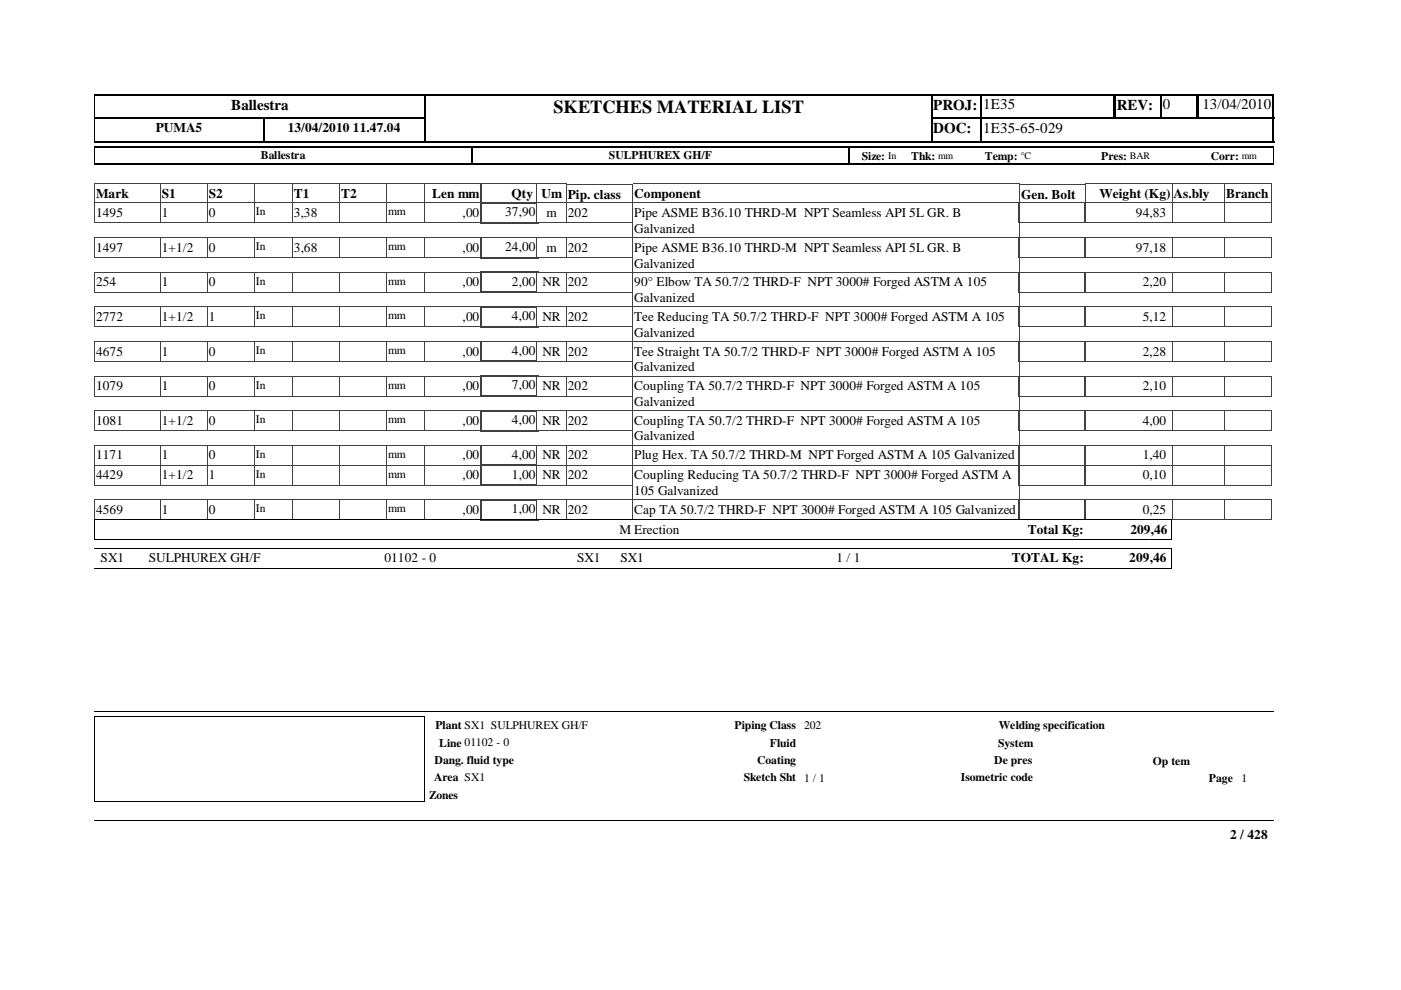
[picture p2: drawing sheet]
<svg xmlns="http://www.w3.org/2000/svg" width="297mm" height="210mm" viewBox="0 0 297 210" stroke-linecap="round" stroke-linejoin="round" font-family="sans-serif">
<defs><g id="words">
<text font-size="3.9" x="117.3" y="23.9">SKETCHES MATERIAL LIST</text>
<g font-size="3.2">
<text x="49" y="23.3">Ballestra</text>
<text x="197.9" y="23.3">PROJ:</text>
<text x="208.4" y="23.2">1E35</text>
<text x="236.8" y="23.3">REV:</text>
<text x="246.5" y="23.2">0</text>
<text x="254.9" y="23.2">13/04/2010</text>
<text x="197.9" y="28.3">DOC:</text>
<text x="208.4" y="28.2">1E35-65-029</text>
</g>
<g font-size="2.8">
<text x="33" y="28">PUMA5</text>
<text x="61" y="28">13/04/2010 11.47.04</text>
<text x="20.4" y="42.1">Mark</text>
<text x="20.4" y="46">1495</text>
<text x="34.3" y="46">1</text>
<text x="34.3" y="42.1">S1</text>
<text x="44.3" y="42.1">S2</text>
<text x="44.3" y="46">0</text>
<text x="62.3" y="42.1">T1</text>
<text x="62.3" y="46">3,38</text>
<text x="72.3" y="42.1">T2</text>
<text x="91.6" y="42.1">Len mm</text>
<text x="98.1" y="46">,00</text>
<text x="107.1" y="45.8">37,90</text>
<text x="108.5" y="42.1">Qty</text>
<text x="114.8" y="42.1">Um</text>
<text x="115.9" y="46">m</text>
<text x="120.4" y="42.1">Pip. class</text>
<text x="120.4" y="46">202</text>
<text x="134.5" y="42.1">Component</text>
<text x="134.5" y="46">Pipe ASME B36.10 THRD-M NPT Seamless API 5L GR. B</text>
<text x="216.5" y="42.1">Gen. Bolt</text>
<text x="233.1" y="42.1">Weight (Kg)</text>
<text x="240.8" y="46">94,83</text>
<text x="248.8" y="42.1">As.bly</text>
<text x="260" y="42.1">Branch</text>
<text x="20.4" y="53.4">1497</text>
<text x="34.3" y="53.4">1+1/2</text>
<text x="44.3" y="53.4">0</text>
<text x="62.3" y="53.4">3,68</text>
<text x="98.1" y="53.4">,00</text>
<text x="107.1" y="53.2">24,00</text>
<text x="115.9" y="53.4">m</text>
<text x="120.4" y="53.4">202</text>
<text x="134.5" y="49.4">Galvanized</text>
<text x="134.5" y="53.4">Pipe ASME B36.10 THRD-M NPT Seamless API 5L GR. B</text>
<text x="240.8" y="53.4">97,18</text>
<text x="134.5" y="56.7">Galvanized</text>
<text x="20.4" y="60.7">254</text>
<text x="34.3" y="60.7">1</text>
<text x="44.3" y="60.7">0</text>
<text x="98.1" y="60.7">,00</text>
<text x="108.5" y="60.5">2,00</text>
<text x="115" y="60.7">NR</text>
<text x="120.4" y="60.7">202</text>
<text x="134.5" y="60.7">90° Elbow TA 50.7/2 THRD-F NPT 3000# Forged ASTM A 105</text>
<text x="134.5" y="64.1">Galvanized</text>
<text x="242.3" y="60.7">2,20</text>
<text x="20.4" y="68">2772</text>
<text x="34.3" y="68">1+1/2</text>
<text x="44.3" y="68">1</text>
<text x="98.1" y="68">,00</text>
<text x="108.5" y="67.9">4,00</text>
<text x="115" y="68">NR</text>
<text x="120.4" y="68">202</text>
<text x="134.5" y="68">Tee Reducing TA 50.7/2 THRD-F NPT 3000# Forged ASTM A 105</text>
<text x="134.5" y="71.4">Galvanized</text>
<text x="242.3" y="68">5,12</text>
<text x="20.4" y="75.4">4675</text>
<text x="34.3" y="75.4">1</text>
<text x="44.3" y="75.4">0</text>
<text x="98.1" y="75.4">,00</text>
<text x="108.5" y="75.2">4,00</text>
<text x="115" y="75.4">NR</text>
<text x="120.4" y="75.4">202</text>
<text x="134.5" y="75.4">Tee Straight TA 50.7/2 THRD-F NPT 3000# Forged ASTM A 105</text>
<text x="242.3" y="75.4">2,28</text>
<text x="20.4" y="82.7">1079</text>
<text x="34.3" y="82.7">1</text>
<text x="44.3" y="82.7">0</text>
<text x="98.1" y="82.7">,00</text>
<text x="108.5" y="82.5">7,00</text>
<text x="115" y="82.7">NR</text>
<text x="120.4" y="82.7">202</text>
<text x="134.5" y="78.7">Galvanized</text>
<text x="134.5" y="82.7">Coupling TA 50.7/2 THRD-F NPT 3000# Forged ASTM A 105</text>
<text x="242.3" y="82.7">2,10</text>
<text x="108.5" y="89.9">4,00</text>
<text x="134.5" y="86.1">Galvanized</text>
<text x="20.4" y="90">1081</text>
<text x="34.3" y="90">1+1/2</text>
<text x="44.3" y="90">0</text>
<text x="98.1" y="90">,00</text>
<text x="115" y="90">NR</text>
<text x="120.4" y="90">202</text>
<text x="134.5" y="90">Coupling TA 50.7/2 THRD-F NPT 3000# Forged ASTM A 105</text>
<text x="134.5" y="93.4">Galvanized</text>
<text x="242.3" y="90">4,00</text>
<text x="20.4" y="97.4">1171</text>
<text x="20.4" y="101.6">4429</text>
<text x="34.3" y="97.4">1</text>
<text x="34.3" y="101.6">1+1/2</text>
<text x="44.3" y="97.4">0</text>
<text x="44.3" y="101.6">1</text>
<text x="98.1" y="97.4">,00</text>
<text x="98.1" y="101.6">,00</text>
<text x="108.5" y="97.2">4,00</text>
<text x="108.5" y="101.5">1,00</text>
<text x="115" y="97.4">NR</text>
<text x="115" y="101.6">NR</text>
<text x="120.4" y="97.4">202</text>
<text x="120.4" y="101.6">202</text>
<text x="134.5" y="97.4">Plug Hex. TA 50.7/2 THRD-M NPT Forged ASTM A 105 Galvanized</text>
<text x="134.5" y="101.6">Coupling Reducing TA 50.7/2 THRD-F NPT 3000# Forged ASTM A</text>
<text x="242.3" y="97.4">1,40</text>
<text x="242.3" y="101.6">0,10</text>
<text x="134.5" y="105">105 Galvanized</text>
<text x="20.4" y="109">4569</text>
<text x="34.3" y="109">1</text>
<text x="44.3" y="109">0</text>
<text x="98.1" y="109">,00</text>
<text x="108.5" y="108.8">1,00</text>
<text x="115" y="109">NR</text>
<text x="120.4" y="109">202</text>
<text x="131.3" y="113.2">M Erection</text>
<text x="134.5" y="109">Cap TA 50.7/2 THRD-F NPT 3000# Forged ASTM A 105 Galvanized</text>
<text x="217.9" y="113.2">Total Kg:</text>
<text x="239.7" y="113.2">209,46</text>
<text x="242.3" y="109">0,25</text>
<text x="21.3" y="119.2">SX1</text>
<text x="31.6" y="119.2">SULPHUREX GH/F</text>
<text x="81.5" y="119.2">01102 - 0</text>
<text x="122.3" y="119.2">SX1</text>
<text x="131.5" y="119.2">SX1</text>
<text x="177.3" y="119.2">1 / 1</text>
<text x="214.5" y="119.3">TOTAL Kg:</text>
<text x="239.4" y="119.3">209,46</text>
<text x="260.8" y="177.9">2 / 428</text>
</g>
<g font-size="2.5">
<text x="55.3" y="33.7">Ballestra</text>
<text x="129.1" y="33.7">SULPHUREX GH/F</text>
<text x="182.7" y="33.9">Size:</text>
<text x="193.2" y="33.9">Thk:</text>
<text x="208.8" y="33.9">Temp:</text>
<text x="233.5" y="33.9">Pres:</text>
<text x="256.7" y="33.9">Corr:</text>
<text x="54.3" y="45.7">In</text>
<text x="82.3" y="45.7">mm</text>
<text x="54.3" y="53">In</text>
<text x="82.3" y="53">mm</text>
<text x="54.3" y="60.4">In</text>
<text x="82.3" y="60.4">mm</text>
<text x="54.3" y="67.7">In</text>
<text x="82.3" y="67.7">mm</text>
<text x="54.3" y="75.1">In</text>
<text x="82.3" y="75.1">mm</text>
<text x="54.3" y="82.4">In</text>
<text x="82.3" y="82.4">mm</text>
<text x="54.3" y="89.7">In</text>
<text x="82.3" y="89.7">mm</text>
<text x="54.3" y="97.1">In</text>
<text x="54.3" y="101.3">In</text>
<text x="82.3" y="97.1">mm</text>
<text x="82.3" y="101.3">mm</text>
<text x="54.3" y="108.6">In</text>
<text x="82.3" y="108.6">mm</text>
<text x="92.3" y="154.6">Plant SX1 SULPHUREX GH/F</text>
<text x="155.7" y="154.6">Piping Class 202</text>
<text x="211.7" y="154.6">Welding specification</text>
<text x="93.1" y="158.3">Line 01102 - 0</text>
<text x="163.2" y="158.3">Fluid</text>
<text x="211.6" y="158.3">System</text>
<text x="92" y="165.7">Area SX1</text>
<text x="92.2" y="162">Dang. fluid type</text>
<text x="157.7" y="165.7">Sketch Sht 1 / 1</text>
<text x="160.5" y="162">Coating</text>
<text x="203.7" y="165.7">Isometric code</text>
<text x="210.8" y="162">De pres</text>
<text x="244.4" y="162.2">Op tem</text>
<text x="256.3" y="165.9">Page</text>
<text x="263.2" y="165.9">1</text>
<text x="91" y="169.4">Zones</text>
</g>
<g font-size="2.1">
<text x="188.3" y="33.7">In</text>
<text x="198.9" y="33.7">mm</text>
<text x="216.4" y="33.7">°C</text>
<text x="239.6" y="33.7">BAR</text>
<text x="263.3" y="33.7">mm</text>
</g>
</g></defs>
<g fill="none" stroke="#404040" stroke-width=".21">
<path d="M20 39h70v4h-70zM34 39v4M44 39v4M54 39v4M62 39v4M72 39v4M82 39v4M101.9 39h12.2v4h-12.2M102 39v4M120.1 39.1h14.1M120.1 39.1v3.9h14.1M248.5 39h21.2v4h-21.2"/>
<path d="M248.5 39v4M259.6 39v4M134.2 43h81.9l.1-4h-82v4.1"/>
</g>
<path d="M113.9 39h6.2v4h-6.2z" fill="#fff"/>
<path d="M90 39h12M90 39v4M102 39v4M120.1 39v4M120.1 39h-6.3l.1 4h6.2M216.2 39.1h13.9M216.2 39.1v3.9h13.9M230 39h18.5v4h-18.5zM230.1 39.1v4M90 43h12" fill="none" stroke="#404040" stroke-width=".21"/>
<path d="M20 31.2h250M20 34.8h250M207.8 30h62.4" fill="none" stroke="#000" stroke-width=".3"/>
<g fill="none" stroke="#000" stroke-width=".34">
<path d="M90.2 20v5.2M197.4 20v10.2M208 20v10.2M236.3 20v5.2M246.1 20v5.2M253.8 20v5.2M254 20v5.2M270 20v10.2M20 25.1h70.3M20 25h70.3M55.9 24.9v5.3M100 31.1v3.9"/>
<path d="M180 31.1v3.9M197.2 25.1h73"/>
</g>
<path d="M20.1 20v10.2M20.1 31.1v3.9M269.9 31.1v3.9" fill="none" stroke="#000" stroke-width=".21"/>
<path d="M236.3 20v5.2M90.1 24.9v5.3" fill="none" stroke="#000" stroke-width=".38"/>
<path d="M20 30.1h70.3M20 20.1h70.3M197.2 30.1h10.9M197.2 20.1h73" fill="none" stroke="#000" stroke-width=".25"/>
<path d="M90.3 20.2h107.1v9.7h-107.1z" fill="#fff"/>
<path d="M90 20.1h107.7" fill="none" stroke="#000" stroke-width=".25"/>
<path d="M197.5 20v10.2" fill="none" stroke="#000" stroke-width=".34"/>
<path d="M90 30h107.7" fill="none" stroke="#000" stroke-width=".3"/>
<path d="M90.1 20v10.2" fill="none" stroke="#000" stroke-width=".38"/>
<g fill="none" stroke="#404040" stroke-width=".21">
<path d="M20 43h82M20 43v4.3h82M34 43v4.3M44 43v4.3M54 43v4.3M62 43v4.3M72 43v4.3M82 43v4.3M90 43v4.3M102 43v4.3M120.1 43h96.1M120.1 43v4.3h14.1"/>
<path d="M134.2 43v7.4h81.9v-7.4M230 43h39.7M230.1 43l-.1 4.3h39.7v-4.3M248.5 43v4.3M259.6 43v4.3"/>
</g>
<path d="M101.9 43.1h12.4" fill="none" stroke="#404040" stroke-width=".3"/>
<path d="M102 42.9v4.6M114.1 42.9v4.6" fill="none" stroke="#404040" stroke-width=".34"/>
<path d="M101.9 47.3h12.4" fill="none" stroke="#404040" stroke-width=".38"/>
<path d="M113.9 43h6.2v4.2h-6.2z" fill="#fff"/>
<g fill="none" stroke="#404040" stroke-width=".21">
<path d="M20 50.4h82M20 50.4v4.2h82M34 50.4v4.3M44 50.4v4.3M54 50.4v4.3M62 50.4v4.3M72 50.4v4.3M82 50.4v4.3M90 50.4v4.3M101.9 50.4h12.4M102 50.4v4.3M113.8 43h6.3"/>
<path d="M113.9 43l-.1 4.3h6.3M120.1 50.4h96.1M120.1 43v4.3M120.1 50.4v4.3l14.1-.1M134.2 50.4v7.3h81.9v-7.3M216 43h14M216 43v4.3h14v-4.3M230 50.4h39.7M230.1 50.4l-.1 4.2h39.7v-4.2M248.5 50.4v4.3M259.6 50.4v4.3"/>
</g>
<path d="M101.9 54.6h12.4M102 50.3v4.5M114.1 50.3v4.5" fill="none" stroke="#404040" stroke-width=".34"/>
<path d="M113.9 50.4h6.2v4.2h-6.2z" fill="#fff"/>
<g fill="none" stroke="#404040" stroke-width=".21">
<path d="M34 57.7v4.3M44 57.7v4.3M54 57.7v4.3M62 57.7v4.3M72 57.7v4.3M82 57.7v4.3M90 57.7v4.3M102 57.7v4.3M102 57.7h-82v4.3h82M113.8 50.4h6.3M113.9 50.4l-.1 4.2h6.3M120.1 50.4v4.3"/>
<path d="M134.2 57.7v7.4M216 50.4h14M216 50.4v4.2h14v-4.2M230 57.7h39.7v4.3h-39.7zM248.5 57.7v4.3M259.6 57.7v4.3M134.2 65h82M134.2 62h-14.1v-4.3h96.1l-.1 7.4"/>
</g>
<path d="M101.9 57.8h12.4" fill="none" stroke="#404040" stroke-width=".3"/>
<path d="M102 57.6v4.5M114.1 57.6v4.5" fill="none" stroke="#404040" stroke-width=".34"/>
<path d="M101.9 62h12.4" fill="none" stroke="#404040" stroke-width=".38"/>
<path d="M113.9 57.7h6.2v4.2h-6.2z" fill="#fff"/>
<g fill="none" stroke="#404040" stroke-width=".21">
<path d="M120.1 57.7v4.3M120.1 57.7h-6.3l.1 4.3h6.2M216 57.7h14v4.3h-14zM34 65v4.3M44 65v4.3M54 65v4.3M62 65v4.3M72 65v4.3M82 65v4.3M90 65v4.3M102 65v4.3M102 65h-82v4.3h82"/>
<path d="M134.2 72.4h82M134.2 65v7.4M134.2 69.3h-14.1v-4.3h96.1l-.1 7.4M230 65h39.7v4.3h-39.7zM248.5 65v4.3M259.6 65v4.3"/>
</g>
<path d="M101.9 65.1h12.4" fill="none" stroke="#404040" stroke-width=".3"/>
<path d="M102 64.9v4.6M114.1 64.9v4.6" fill="none" stroke="#404040" stroke-width=".34"/>
<path d="M101.9 69.3h12.4" fill="none" stroke="#404040" stroke-width=".38"/>
<path d="M113.9 65h6.2v4.3h-6.2z" fill="#fff"/>
<g fill="none" stroke="#404040" stroke-width=".21">
<path d="M34 72.4v4.3M44 72.4v4.3M54 72.4v4.3M62 72.4v4.3M72 72.4v4.3M82 72.4v4.3M90 72.4v4.3M101.9 72.5h12.4M102 72.4v4.3M102 72.4h-82v4.3l82-.1M120.1 65v4.3M120.1 65h-6.3l.1 4.3h6.2"/>
<path d="M134.2 79.7h82M134.2 72.4v7.4M134.2 76.6l-14.1 .1v-4.3h96.1l-.1 7.4M216 65h14v4.3h-14zM230 72.4h39.7v4.3l-39.7-.1zM248.5 72.4v4.3M259.6 72.4v4.3"/>
</g>
<path d="M101.9 76.6h12.4M102 72.3v4.5M114.1 72.3v4.5" fill="none" stroke="#404040" stroke-width=".34"/>
<path d="M113.9 72.4h6.2v4.2h-6.2z" fill="#fff"/>
<g fill="none" stroke="#404040" stroke-width=".21">
<path d="M34 79.7v4.3M44 79.7v4.3M54 79.7v4.3M62 79.7v4.3M72 79.7v4.3M82 79.7v4.3M90 79.7v4.3M102 79.7v4.3M102 79.7h-82v4.3M120.1 72.4v4.3M120.1 72.4h-6.3l.1 4.3 6.2-.1M134.2 79.7v7.4"/>
<path d="M216 72.4h14v4.3l-14-.1zM248.5 79.7v4.3M259.6 79.7v4.3M20 84h82M120.1 84h14.1M120.1 84v-4.3h96.1l-.1 7.4M134.2 87.1h82M230 84h39.7M230.1 84l-.1-4.3h39.7v4.3"/>
</g>
<path d="M101.9 79.8h12.4" fill="none" stroke="#404040" stroke-width=".3"/>
<path d="M102 79.6v4.6M114.1 79.6v4.6" fill="none" stroke="#404040" stroke-width=".34"/>
<path d="M101.9 84h12.4" fill="none" stroke="#404040" stroke-width=".38"/>
<path d="M113.9 79.7h6.2v4.2h-6.2z" fill="#fff"/>
<g fill="none" stroke="#404040" stroke-width=".21">
<path d="M120.1 79.7v4.3M120.1 79.7h-6.3l.1 4.3M20 91.3h82M34 87v4.3M44 87v4.3M54 87v4.3M62 87v4.3M72 87v4.3M82 87v4.3M90 87v4.3M102 87v4.3M102 87.1h-82v4.2"/>
<path d="M113.8 84h6.3M120.1 91.3h14.1M134.2 87v7.4h81.9l.1-7.3-96.1-.1v4.3M216 84h14M216 84v-4.3h14v4.3M230 91.3h39.7M230.1 91.3l-.1-4.2h39.7v4.2M248.5 87v4.3M259.6 87v4.3"/>
</g>
<path d="M101.9 87.1h12.4" fill="none" stroke="#404040" stroke-width=".3"/>
<path d="M102 87v4.5M114.1 87v4.5" fill="none" stroke="#404040" stroke-width=".34"/>
<path d="M101.9 91.3h12.4" fill="none" stroke="#404040" stroke-width=".38"/>
<path d="M113.9 87h6.2v4.3h-6.2z" fill="#fff"/>
<g fill="none" stroke="#404040" stroke-width=".21">
<path d="M20 98.7h82M34 94.4v4.3M44 94.4v4.3M54 94.4v4.3M62 94.4v4.3M72 94.4v4.3M82 94.4v4.3M90 94.4v4.3M101.9 94.5h12.4M102 94.4v4.3M102 94.4h-82v4.3M113.8 91.3h6.3"/>
<path d="M120.1 98.7h96.1M120.1 87v4.3M120.1 98.7v-4.3h96.1l-.1 4.3M120.1 87.1h-6.3l.1 4.2M134.2 94.4v4.3M216 91.3h14M216 91.3v-4.2h14v4.2M230 98.7h39.7M230.1 98.7l-.1-4.3h39.7v4.3M248.5 94.4v4.3M259.6 94.4v4.3"/>
</g>
<path d="M102 94.4v4.3M114.1 94.4v4.3" fill="none" stroke="#404040" stroke-width=".34"/>
<path d="M101.9 98.6h12.4" fill="none" stroke="#404040" stroke-width=".25"/>
<path d="M113.9 94.4h6.2v4.2h-6.2z" fill="#fff"/>
<g fill="none" stroke="#404040" stroke-width=".21">
<path d="M34 98.6v4.3M44 98.6v4.3M54 98.6v4.3M62 98.6v4.3M72 98.6v4.3M82 98.6v4.3M90 98.6v4.3M101.9 98.7h12.4M102 98.6v4.3M102 98.7h-82v4.2M113.8 98.7h155.9v4.2M120.1 94.4v8.5"/>
<path d="M120.1 94.4h-6.3l.1 4.3M134.2 98.6v7.4M216 98.7v-4.3h14v4.3M216.1 98.6v7.4M230.1 98.6v4.3M248.5 98.6v4.3M259.6 98.6v4.3M20 102.9h82M120.1 102.9h14.1M134.2 106h82M230 102.9h39.7"/>
</g>
<path d="M102 98.6v4.4M114.1 98.6v4.4M101.9 102.9h12.4" fill="none" stroke="#404040" stroke-width=".34"/>
<path d="M113.9 98.6h6.2v4.3h-6.2z" fill="#fff"/>
<g fill="none" stroke="#404040" stroke-width=".21">
<path d="M120.1 98.6v4.3M120.1 98.7h-6.3l.1 4.2M20 110.2h82M34 106v4.2M44 106v4.2M54 106v4.2M62 106v4.2M72 106v4.2M82 106v4.2M90 106v4.2M102 106v4.2M102 106h-82v4.2"/>
<path d="M113.8 102.9h6.3M120.1 110.2h96.1M120.1 110.2v-4.2h96.1l-.1 4.2M134.2 106v4.2M216 102.9h14M216 102.9v-4.2h14v4.2M230 110.2h39.7M230.1 110.2l-.1-4.2h39.7v4.2M248.5 106v4.2M259.6 106v4.2"/>
</g>
<path d="M101.9 106h12.4" fill="none" stroke="#404040" stroke-width=".3"/>
<path d="M102 105.9v4.4M114.1 105.9v4.4" fill="none" stroke="#404040" stroke-width=".34"/>
<path d="M101.9 110.2h12.4" fill="none" stroke="#404040" stroke-width=".25"/>
<path d="M113.9 106h6.2v4.2h-6.2z" fill="#fff"/>
<path d="M113.8 110.2h6.3M120.1 106v4.2M120.1 106h-6.3l.1 4.2M216 110.2h14M216 110.2v-4.2h14v4.2" fill="none" stroke="#404040" stroke-width=".21"/>
<path d="M20 114.4h228.4M248.3 110.2v4.3M248.4 110.2h-228.4v4.3" fill="none" stroke="#000" stroke-width=".21"/>
<path d="M189 116.2h23.8v4.2h-23.8z" fill="#fff"/>
<path d="M20 116.2h228.4M248.3 116.2v4.3M20 120.5h228.4M20 150.9h250M20 173.9h250" fill="none" stroke="#000" stroke-width=".21"/>
<path d="M20.1 151.9h69.9v17.9h-69.9z" fill="#fff"/>
<path d="M90.1 151.8v18.1M90.1 151.9h-70.1v18h70.1" fill="none" stroke="#000" stroke-width=".21"/>
<use href="#words"/>
</svg>
